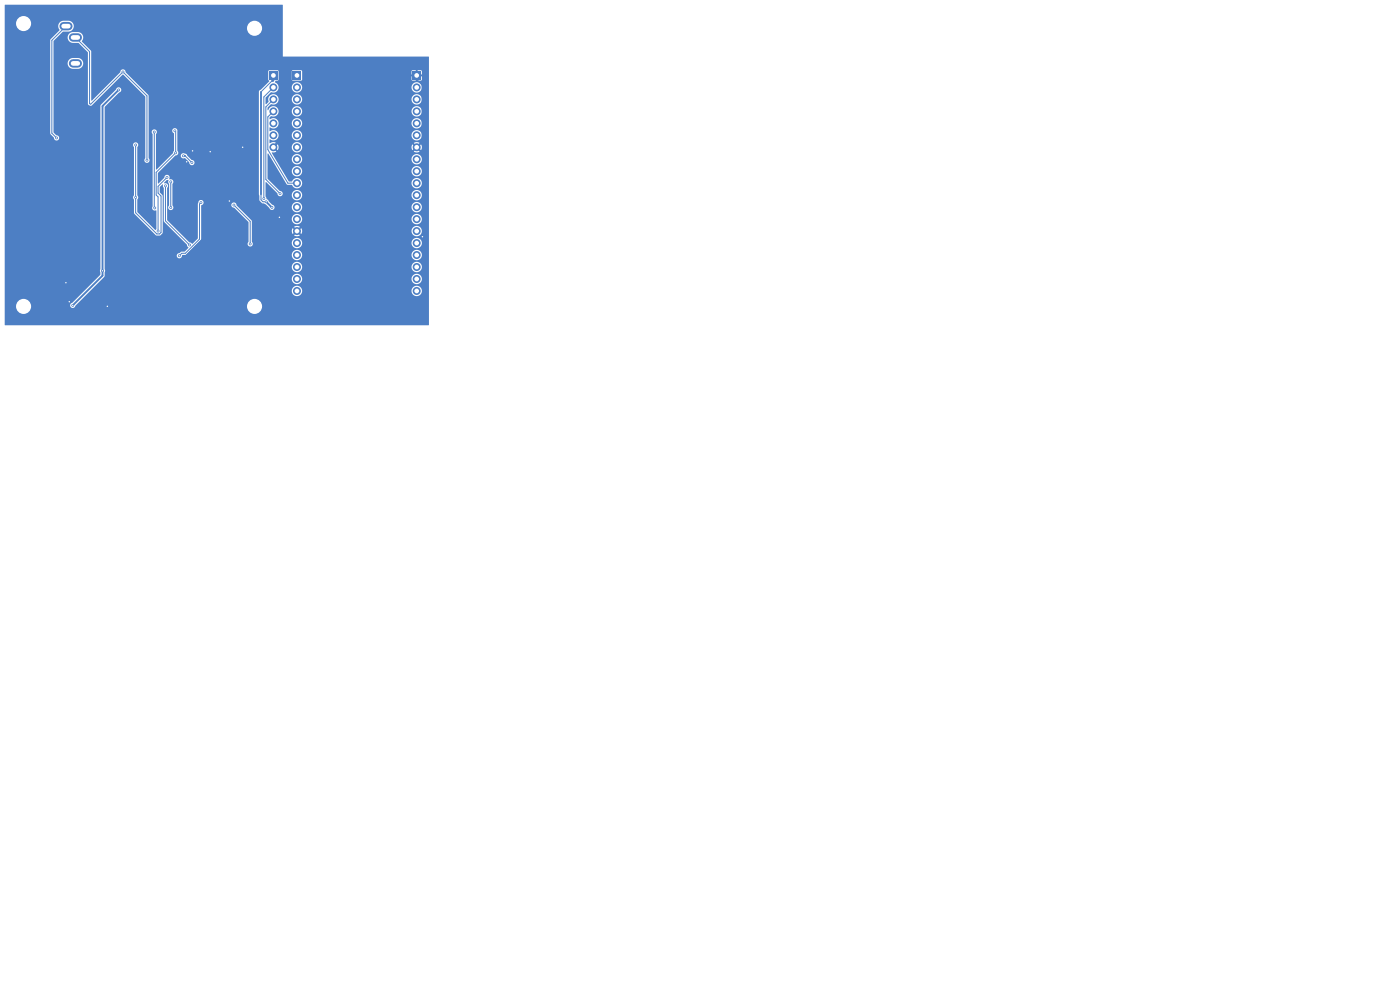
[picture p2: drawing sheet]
<svg xmlns="http://www.w3.org/2000/svg" width="297mm" height="210mm" viewBox="0 0 297 210" stroke-linecap="round" stroke-linejoin="round" font-family="sans-serif">
<g fill="#4d7fc4">
<path d="M57.1 15.2h1.7v1.7h-1.7z"/>
<path d="M62.1 15.2h1.7v1.7h-1.7z"/>
<path d="M87.5 15.2h1.8v1.7h-1.8z"/>
<circle cx="54" cy="65" r="3.2"/>
<circle cx="58" cy="18.5" r=".85"/>
<circle cx="58" cy="21.1" r=".85"/>
<circle cx="58" cy="23.6" r=".85"/>
<circle cx="58" cy="26.2" r=".85"/>
<circle cx="58" cy="28.7" r=".85"/>
<circle cx="58" cy="31.2" r=".85"/>
<circle cx="54" cy="6" r="3.2"/>
<circle cx="5" cy="65" r="3.2"/>
<circle cx="63" cy="18.5" r=".85"/>
<circle cx="63" cy="21.1" r=".85"/>
<circle cx="63" cy="23.6" r=".85"/>
<circle cx="63" cy="26.2" r=".85"/>
<circle cx="63" cy="28.7" r=".85"/>
<circle cx="63" cy="31.2" r=".85"/>
<circle cx="63" cy="33.8" r=".85"/>
<circle cx="63" cy="36.3" r=".85"/>
<circle cx="63" cy="38.9" r=".85"/>
<circle cx="63" cy="41.4" r=".85"/>
<circle cx="63" cy="43.9" r=".85"/>
<circle cx="63" cy="46.5" r=".85"/>
<circle cx="63" cy="49" r=".85"/>
<circle cx="63" cy="51.6" r=".85"/>
<circle cx="63" cy="54.1" r=".85"/>
<circle cx="63" cy="56.6" r=".85"/>
<circle cx="63" cy="59.2" r=".85"/>
<circle cx="63" cy="61.7" r=".85"/>
<circle cx="88.4" cy="18.5" r=".85"/>
<circle cx="88.4" cy="21.1" r=".85"/>
<circle cx="88.4" cy="23.6" r=".85"/>
<circle cx="88.4" cy="26.2" r=".85"/>
<circle cx="88.4" cy="28.7" r=".85"/>
<circle cx="88.4" cy="31.2" r=".85"/>
<circle cx="88.4" cy="33.8" r=".85"/>
<circle cx="88.4" cy="36.3" r=".85"/>
<circle cx="88.4" cy="38.9" r=".85"/>
<circle cx="88.4" cy="41.4" r=".85"/>
<circle cx="88.4" cy="43.9" r=".85"/>
<circle cx="88.4" cy="46.5" r=".85"/>
<circle cx="88.4" cy="49" r=".85"/>
<circle cx="88.4" cy="51.6" r=".85"/>
<circle cx="88.4" cy="54.1" r=".85"/>
<circle cx="88.4" cy="56.6" r=".85"/>
<circle cx="88.4" cy="59.2" r=".85"/>
<circle cx="88.4" cy="61.7" r=".85"/>
<circle cx="5" cy="5" r="3.2"/>
</g>
<path d="M13.5 5.6h1M15.5 13.5h1M15.5 8h1" fill="none" stroke="#4d7fc4" stroke-width="1.8"/>
<g fill="#4d7fc4">
<circle cx="89.6" cy="50.2" r=".3"/>
<circle cx="48.7" cy="42.6" r=".3"/>
<circle cx="14" cy="60" r=".3"/>
<circle cx="40.9" cy="32" r=".3"/>
<circle cx="14.7" cy="64" r=".3"/>
<circle cx="59.3" cy="46.1" r=".3"/>
<circle cx="22.8" cy="65" r=".3"/>
<circle cx="44.6" cy="32.2" r=".3"/>
<circle cx="51.5" cy="31.2" r=".3"/>
<circle cx="39.6" cy="34.3" r=".3"/>
<circle cx="40.7" cy="34.5" r=".3"/>
<circle cx="15.4" cy="64.8" r=".3"/>
<circle cx="25.2" cy="19.1" r=".3"/>
<circle cx="21.8" cy="57.4" r=".3"/>
<circle cx="38.9" cy="33.1" r=".3"/>
<circle cx="57.7" cy="44" r=".3"/>
<circle cx="56.5" cy="42.8" r=".3"/>
<circle cx="56" cy="42.1" r=".3"/>
<circle cx="59.4" cy="41.1" r=".3"/>
<circle cx="32.7" cy="28" r=".3"/>
<circle cx="32.8" cy="44.1" r=".3"/>
<circle cx="36.2" cy="44" r=".3"/>
<circle cx="36.2" cy="38.6" r=".3"/>
<circle cx="35.4" cy="37.6" r=".3"/>
<circle cx="28.8" cy="30.7" r=".3"/>
<circle cx="28.8" cy="41.9" r=".3"/>
<circle cx="31.2" cy="34" r=".3"/>
<circle cx="26.1" cy="15.3" r=".3"/>
<circle cx="37.3" cy="32.4" r=".3"/>
<circle cx="33.5" cy="49" r=".3"/>
<circle cx="37.1" cy="27.7" r=".3"/>
<circle cx="35.1" cy="39.4" r=".3"/>
<circle cx="40.2" cy="52" r=".3"/>
<circle cx="38" cy="54.2" r=".3"/>
<circle cx="42.6" cy="43" r=".3"/>
<circle cx="49.6" cy="43.5" r=".3"/>
<circle cx="53.1" cy="51.7" r=".3"/>
<circle cx="12" cy="29.3" r=".3"/>
</g>
<g fill="none" stroke="#4d7fc4" stroke-width=".21">
<path d="M14 5.6l-3 3v19.7l1 1M16 8l3 3v11l.2 .1 6.9-6.8 5.1 5.1v13.6M57.7 17.2l-2.3 2.3M58 18.5l-2 2.1v21.5M88.4 16v1l1.2 1v12.1l-1.2 1.1 1.2 1.3v17.7M28.8 30.7v14.4l4.5 4.5h.5l.4-.3v-7.7l-.7-.6v-1.5l1.9-1.9M32.7 28l.1 16.1M35.1 39.4v7.4l5.1 5.2M36.2 38.6v5.4M37.1 27.7l.2 .2v4.5l-4.2 4.2v4.8l.4 .4v7.2M39.3 33.1l1.4 1.4M51.5 31.2v8.6l-2.8 2.8v2.4l-20.1 20h-5.8"/>
<path d="M58 21.1l-1.6 1.6v15.4l3 3M58 23.6l-1.2 1.2v6.9l4.3 7.2h1.9M60.5 27.2l-2.5 4M5 51l9 9M42.6 43l-.3 .3v7.4l-3 3h-.7l-.6 .5M49.6 43.5l3.5 3.5v4.7M55.4 41.2v1.2l.4 .4h.7"/>
</g>
<path d="M25.2 19.1l-3.4 3.4v36l-6.4 6.3M55.4 19.5v21.7M58 16v1l-.3 .2M38.9 33.1h.4M56.5 42.8l1.2 1.2" fill="none" stroke="#4d7fc4" stroke-width=".4"/>
<path d="M1 1h58.9l.1 11 31 .1-.1 56.9-89.9-.1v-4.2h13.9v.2a.56 .56 0 0 0 .5 .4 .56 .56 0 0 0 .6-.4l3.2-3.3h42.7a1.1 1.1 0 0 0 1.1 1.2 1.1 1.1 0 0 0 1.1-1.2h23.2v.2a1.1 1.1 0 0 0 1.7 .9 1.1 1.1 0 0 0 0-1.9 1.1 1.1 0 0 0-1.7 .8h-23.2v-.1a1.1 1.1 0 0 0-1.2-.9 1.1 1.1 0 0 0-1 1h-42.7l2.6-2.5h40.1v.2a1.1 1.1 0 0 0 1.2 1 1.1 1.1 0 0 0 1-1.2h23.2v.2a1.1 1.1 0 0 0 1.7 .8 1.1 1.1 0 0 0 0-1.9 1.1 1.1 0 0 0-1.7 .9h-23.2v-.2a1.1 1.1 0 0 0-1.2-.8 1.1 1.1 0 0 0-1 1h-40.1l.4-.6v-1.9h39.7a1.1 1.1 0 0 0 1.1 1.1 1.1 1.1 0 0 0 1.1-1.1h23.2v.1a1.1 1.1 0 0 0 1.7 .9 1.1 1.1 0 0 0 0-1.9 1.1 1.1 0 0 0-1.7 .9h-23.2v-.2a1.1 1.1 0 0 0-1.2-.9 1.1 1.1 0 0 0-1 1.1h-39.7v-25.9h6l.2 .5v10.3a.6 .6 0 0 0 0 .8l.1 3 4.5 4.6h1l.5-.6v-7.8l-.6-.7v-1.1l.5-.6 .2 .1 .2 .7v7.1l4.8 4.9 .4 .6-.8 .8-.8 .1-.3 .3a.57 .57 0 0 0-.6 .6 .57 .57 0 0 0 .6 .5 .57 .57 0 0 0 .5-.6l.9-.2h22.4v.2a1.1 1.1 0 0 0 1.2 1 1.1 1.1 0 0 0 1-1.2h23.2v.2a1.1 1.1 0 0 0 1.7 .8 1.1 1.1 0 0 0 0-1.8 1.1 1.1 0 0 0-1.7 .8h-23.2v-.2a1.1 1.1 0 0 0-1.2-.8 1.1 1.1 0 0 0-1 1h-22.4l3.2-3.1v-7.3l.2-.2h6.2l.1 .4 .5 .3 3 3v4.2a.55 .55 0 0 0-.1 .8 .55 .55 0 0 0 .8 .1 .55 .55 0 0 0 .2-.7h8.3v.1a1.1 1.1 0 0 0 1.2 1.1 1.1 1.1 0 0 0 1-1.2h23.2v.1a1.1 1.1 0 0 0 1.7 .9 1.1 1.1 0 0 0 0-1.9 1.1 1.1 0 0 0-1.7 .9h-23.2v-.2a1.1 1.1 0 0 0-1.2-.8 1.1 1.1 0 0 0-1 1h-8.3l-.2-.2v-2.4h8.5l.2 .7 .4-.4 .3 .3-.4 .5a1.09 1.09 0 0 0 1.2-.1l-.4-.4 .3-.3 .4 .4 .2-.7h23.2v.2a1.1 1.1 0 0 0 1.7 .9 1.1 1.1 0 0 0 0-1.9 1.1 1.1 0 0 0-1.7 .8h-23.2l-.2-.5-.4 .4-.3-.2 .4-.5a1.09 1.09 0 0 0-1.2 0l.4 .5-.3 .2-.4-.4-.2 .5h-8.5v-2l-.4-.5h8.9a1.1 1.1 0 0 0 1.1 1.2 1.1 1.1 0 0 0 1.1-1.2h23.2v.2a1.1 1.1 0 0 0 1.7 .8 1.1 1.1 0 0 0 0-1.9 1.1 1.1 0 0 0-1.7 .9h-23.2v-.2a1.1 1.1 0 0 0-1.2-.8 1.1 1.1 0 0 0-1 1h-8.9l-2.8-2.8a.57 .57 0 0 0-.5-.6 .57 .57 0 0 0-.6 .4h-6.1a.58 .58 0 0 0-.3-1 .58 .58 0 0 0-.7 .7v7.4l-1.2 1.2-.7-.3-4.6-4.7v-6.8a.62 .62 0 0 0 .1-.8 .62 .62 0 0 0-.8-.2l.5-.7h.4v.4l.2 .4v4.6a.57 .57 0 0 0-.1 .8 .57 .57 0 0 0 .8 0 .57 .57 0 0 0 0-.8v-4.6a.6 .6 0 0 0 .1-.8 .6 .6 0 0 0-.8-.2 .59 .59 0 0 0-.3-.9 .59 .59 0 0 0-.8 .6l-1.1 1.2h-.2v-2.2l3.7-3.7h1.1v.1a.66 .66 0 0 0 1 .5l.9 .9a.56 .56 0 0 0 .5 .5 .56 .56 0 0 0 .6-.6 .56 .56 0 0 0-.7-.5l-.9-.9a.77 .77 0 0 0-1.4 0h-1.1h.1a.58 .58 0 0 0 .5-.4 .58 .58 0 0 0-.2-.6v-4.1a.58 .58 0 0 0-.4-.7 .58 .58 0 0 0-.7 .5 .58 .58 0 0 0 .4 .6v3.7l-.2 .5-3.5 3.5-.1-.1v-7.5a.57 .57 0 0 0 0-.8 .57 .57 0 0 0-.8 .1 .57 .57 0 0 0 .1 .8v15.3a.66 .66 0 0 0 .1 .7 .66 .66 0 0 0 .7 .2v3.8l-.2 .3-3.9-3.8v-2.7l.2-.5-.2-.4v-10.2a.57 .57 0 0 0 0-.9 .57 .57 0 0 0-.9 .4h-6v-8l3.1-3.1a.56 .56 0 0 0 .2-.9 .56 .56 0 0 0-.9 .3l-3.3 3.4v35.9l-6.3 6.1-.1 .3h-13.9v-36.5h9.6l.1 .3 .7 .7a.56 .56 0 0 0 .6 .6 .56 .56 0 0 0 .6-.6 .56 .56 0 0 0-.7-.5l-.5-.6v-14.7h2.9v.1a1.15 1.15 0 0 0 1.1 1.1h1.3a1.15 1.15 0 0 0 1-1.2 1.15 1.15 0 0 0-1.1-1.1l-1.5 .1-.5 .4-.3 .6h-2.9v-4.7l.8-.8h2.1a1.15 1.15 0 0 0 1.1 1.2h1.3l1.9 2v10.9l.2 .3 .4 .1 .3-.1 6.6-6.5 4.7 4.7v13.1a.56 .56 0 0 0 0 .8 .56 .56 0 0 0 .8-.1 .56 .56 0 0 0-.1-.8v-13.2l-.7-.9h24.1l.1 23 .6 .7 .8 .3 .7 .7a.56 .56 0 0 0 .7 .4 .56 .56 0 0 0 .4-.6h3.7v.1a1.1 1.1 0 0 0 1.2 1 1.1 1.1 0 0 0 1-1.1h23.2v.1a1.1 1.1 0 0 0 1.7 .9 1.1 1.1 0 0 0 0-1.9 1.1 1.1 0 0 0-1.7 .9h-23.2v-.2a1.1 1.1 0 0 0-1.2-.9 1.1 1.1 0 0 0-1 1.1h-3.7l-.5-.5-1.2-1.2-.2-.5v-3l.2-.1 2.4 2.5a.55 .55 0 0 0 .4 .5 .55 .55 0 0 0 .6-.3h2v.2a1.1 1.1 0 0 0 1.2 1 1.1 1.1 0 0 0 1-1.2h23.2v.2a1.1 1.1 0 0 0 1.7 .8 1.1 1.1 0 0 0 0-1.8 1.1 1.1 0 0 0-1.7 .8h-23.2v-.2a1.1 1.1 0 0 0-1.2-.8 1.1 1.1 0 0 0-1 1h-2a.59 .59 0 0 0-.6-.8l-2.6-2.6 .1-5.3 4 6.5 1.1 .1a1.11 1.11 0 0 0 1.3 .7 1.11 1.11 0 0 0 .9-1.1h23.2v.1a1.1 1.1 0 0 0 1.7 .9 1.1 1.1 0 0 0 0-1.9 1.1 1.1 0 0 0-1.7 .9h-23.2v-.2a1.15 1.15 0 0 0-1.1-.8 1.15 1.15 0 0 0-1.1 .7h-.7l-1.3-2.3h2a1.1 1.1 0 0 0 1.1 1.2 1.1 1.1 0 0 0 1.1-1.2h23.2v.2a1.1 1.1 0 0 0 1.7 .9 1.1 1.1 0 0 0 0-1.9 1.1 1.1 0 0 0-1.7 .8h-23.2v-.1a1.1 1.1 0 0 0-1.2-.9 1.1 1.1 0 0 0-1 1h-2l-1.5-2.5h3.5a1.1 1.1 0 0 0 1.1 1.2 1.1 1.1 0 0 0 1.1-1.2h23.2v.2a1.1 1.1 0 0 0 1.7 .8 1.1 1.1 0 0 0 0-1.9 1.1 1.1 0 0 0-1.7 .9h-23.2v-.2a1.1 1.1 0 0 0-1.2-.8 1.1 1.1 0 0 0-1 1h-3.5l-.7-1.3 .9-.3-.4-.4 .3-.3 .4 .5 .2-.7h2.8a1.1 1.1 0 0 0 1.1 1.1 1.1 1.1 0 0 0 1.1-1.1h23.2l.2 .7 .4-.5 .3 .3-.4 .5a1.09 1.09 0 0 0 1.2-.1l-.4-.4 .3-.3 .4 .4a1.09 1.09 0 0 0 0-1.2l-.4 .5-.3-.3 .4-.5a1.09 1.09 0 0 0-1.2 0l.4 .5-.3 .3-.4-.5-.2 .6h-23.2a1.1 1.1 0 0 0-1.1-1.1 1.1 1.1 0 0 0-1.1 1.1h-2.8l-.2-.6-.4 .5-.3-.3 .4-.5a1.66 1.66 0 0 0-1.4 0v-.7a1.14 1.14 0 0 0 1.3 .1 1.14 1.14 0 0 0 .6-1.1h2.8v.2a1.1 1.1 0 0 0 1.2 1 1.1 1.1 0 0 0 1-1.2h23.2v.2a1.1 1.1 0 0 0 1.7 .8 1.1 1.1 0 0 0 0-1.8 1.1 1.1 0 0 0-1.7 .8h-23.2v-.2a1.1 1.1 0 0 0-1.2-.8 1.1 1.1 0 0 0-1 1h-2.8v-.2a1.18 1.18 0 0 0-1.9-.6v-.7a1.2 1.2 0 0 0 1.2 .1 1.2 1.2 0 0 0 .7-1.1h2.8v.1a1.1 1.1 0 0 0 1.2 1.1 1.1 1.1 0 0 0 1-1.2h23.2v.1a1.1 1.1 0 0 0 1.7 .9 1.1 1.1 0 0 0 0-1.9 1.1 1.1 0 0 0-1.7 .9h-23.2v-.2a1.1 1.1 0 0 0-1.2-.8 1.1 1.1 0 0 0-1 1h-2.8v-.2a1.18 1.18 0 0 0-1.9-.6v-.4l.3-.2a1.18 1.18 0 0 0 1.6-1.2h2.8v.2a1.1 1.1 0 0 0 1.2 1 1.1 1.1 0 0 0 1-1.2h23.2v.2a1.1 1.1 0 0 0 1.7 .9 1.1 1.1 0 0 0 0-1.9 1.1 1.1 0 0 0-1.7 .8h-23.2v-.1a1.1 1.1 0 0 0-1.2-.9 1.1 1.1 0 0 0-1 1h-2.8v-.1a1.15 1.15 0 0 0-1.1-.9 1.15 1.15 0 0 0-1.2 .9v-.6l.8-.7a1.1 1.1 0 0 0 1.5-1.1h2.8v.2a1.1 1.1 0 0 0 1.2 1 1.1 1.1 0 0 0 1-1.2h23.2v.2a1.1 1.1 0 0 0 1.7 .8 1.1 1.1 0 0 0 0-1.9 1.1 1.1 0 0 0-1.7 .9h-23.2v-.2a1.1 1.1 0 0 0-1.2-.8 1.1 1.1 0 0 0-1 1h-2.8v-.2a1.13 1.13 0 0 0-1.5-.7 1.13 1.13 0 0 0-.6 1.5l-.5 .5h-.2v-1.3l1.3-1.2a1.1 1.1 0 0 0 1.5-1.1h2.8v.1a1.1 1.1 0 0 0 1.2 1 1.1 1.1 0 0 0 1-1.1h23.2v.1a1.1 1.1 0 0 0 1.7 .9 1.1 1.1 0 0 0 0-1.9 1.1 1.1 0 0 0-1.7 .9h-23.2v-.2a1.1 1.1 0 0 0-1.2-.9 1.1 1.1 0 0 0-1 1.1h-2.8l-.3-.7-.5-.4 .2-.3 .6-.2v-1.8h2.8v1.8l.2 .2 1.9-.1 .1-1.9h23.2v.7h.6v.4h-.6l.1 .8 .8 .1v-.6h.4v.6h.7l.2-.2v-.7h-.6v-.4h.6v-.7l-.2-.2h-.7v.6h-.4v-.6h-.7l-.2 .2h-23.2l-.2-.2h-1.8l-.2 .2h-2.8l-.2-.2h-1.8l-.2 .2v1.8l.2 .3-2.2 2.2h-24.1l-4.2-4.1a.57 .57 0 0 0-.6-.6 .57 .57 0 0 0-.5 .6l-6.1 6v-10.4l-2-2.1a1.19 1.19 0 0 0-.8-2l-1.5 .1-.5 .3-.3 .7h-2.1l1.2-1.2h1.2a1.15 1.15 0 0 0 1.1-1.1 1.15 1.15 0 0 0-1.1-1.2h-1.4a1.15 1.15 0 0 0-.6 1.9l-2 2.2v19.7h-9.6z" fill="#4d7fc4"/>
<g fill="#fff">
<circle cx="89.6" cy="50.2" r=".15"/>
<circle cx="48.7" cy="42.6" r=".15"/>
<circle cx="14" cy="60" r=".15"/>
<circle cx="40.8" cy="32" r=".15"/>
<circle cx="14.7" cy="64" r=".15"/>
<circle cx="59.3" cy="46.1" r=".15"/>
<circle cx="22.8" cy="65" r=".15"/>
<circle cx="44.6" cy="32.2" r=".15"/>
<circle cx="51.5" cy="31.2" r=".15"/>
<circle cx="39.6" cy="34.3" r=".15"/>
<circle cx="40.7" cy="34.5" r=".15"/>
<circle cx="15.4" cy="64.8" r=".15"/>
<circle cx="25.2" cy="19.1" r=".15"/>
<circle cx="21.8" cy="57.4" r=".15"/>
<circle cx="38.9" cy="33.1" r=".15"/>
<circle cx="57.7" cy="44" r=".15"/>
<circle cx="56.5" cy="42.8" r=".15"/>
<circle cx="56" cy="42.1" r=".15"/>
<circle cx="59.4" cy="41.1" r=".15"/>
<circle cx="32.7" cy="28" r=".15"/>
<circle cx="32.8" cy="44.1" r=".15"/>
<circle cx="36.2" cy="44" r=".15"/>
<circle cx="36.2" cy="38.6" r=".15"/>
<circle cx="35.4" cy="37.6" r=".15"/>
<circle cx="28.8" cy="30.7" r=".15"/>
<circle cx="28.8" cy="41.9" r=".15"/>
<circle cx="31.2" cy="34" r=".15"/>
<circle cx="26.1" cy="15.3" r=".15"/>
<circle cx="37.3" cy="32.4" r=".15"/>
<circle cx="33.5" cy="49" r=".15"/>
<circle cx="37.1" cy="27.7" r=".15"/>
<circle cx="35.1" cy="39.4" r=".15"/>
<circle cx="40.2" cy="52" r=".15"/>
<circle cx="38" cy="54.2" r=".15"/>
<circle cx="42.6" cy="43" r=".15"/>
<circle cx="49.6" cy="43.5" r=".15"/>
<circle cx="53.1" cy="51.7" r=".15"/>
<circle cx="12" cy="29.3" r=".15"/>
<circle cx="54" cy="65" r="1.6"/>
<circle cx="58" cy="16" r=".5"/>
<circle cx="58" cy="18.5" r=".5"/>
<circle cx="58" cy="21.1" r=".5"/>
<circle cx="58" cy="23.6" r=".5"/>
<circle cx="58" cy="26.2" r=".5"/>
<circle cx="58" cy="28.7" r=".5"/>
<circle cx="58" cy="31.2" r=".5"/>
<circle cx="54" cy="6" r="1.6"/>
<circle cx="5" cy="65" r="1.6"/>
<circle cx="63" cy="16" r=".5"/>
<circle cx="63" cy="18.5" r=".5"/>
<circle cx="63" cy="21.1" r=".5"/>
<circle cx="63" cy="23.6" r=".5"/>
<circle cx="63" cy="26.2" r=".5"/>
<circle cx="63" cy="28.7" r=".5"/>
<circle cx="63" cy="31.2" r=".5"/>
<circle cx="63" cy="33.8" r=".5"/>
<circle cx="63" cy="36.3" r=".5"/>
<circle cx="63" cy="38.9" r=".5"/>
<circle cx="63" cy="41.4" r=".5"/>
<circle cx="63" cy="43.9" r=".5"/>
<circle cx="63" cy="46.5" r=".5"/>
<circle cx="63" cy="49" r=".5"/>
<circle cx="63" cy="51.6" r=".5"/>
<circle cx="63" cy="54.1" r=".5"/>
<circle cx="63" cy="56.6" r=".5"/>
<circle cx="63" cy="59.2" r=".5"/>
<circle cx="63" cy="61.7" r=".5"/>
<circle cx="88.4" cy="16" r=".5"/>
<circle cx="88.4" cy="18.5" r=".5"/>
<circle cx="88.4" cy="21.1" r=".5"/>
<circle cx="88.4" cy="23.6" r=".5"/>
<circle cx="88.4" cy="26.2" r=".5"/>
<circle cx="88.4" cy="28.7" r=".5"/>
<circle cx="88.4" cy="31.2" r=".5"/>
<circle cx="88.4" cy="33.8" r=".5"/>
<circle cx="88.4" cy="36.3" r=".5"/>
<circle cx="88.4" cy="38.9" r=".5"/>
<circle cx="88.4" cy="41.4" r=".5"/>
<circle cx="88.4" cy="43.9" r=".5"/>
<circle cx="88.4" cy="46.5" r=".5"/>
<circle cx="88.4" cy="49" r=".5"/>
<circle cx="88.4" cy="51.6" r=".5"/>
<circle cx="88.4" cy="54.1" r=".5"/>
<circle cx="88.4" cy="56.6" r=".5"/>
<circle cx="88.4" cy="59.2" r=".5"/>
<circle cx="88.4" cy="61.7" r=".5"/>
<circle cx="5" cy="5" r="1.6"/>
</g>
<path d="M13.5 5.6h1M15.5 13.5h1M15.5 8h1" fill="none" stroke="#fff" stroke-width="1"/>
</svg>
